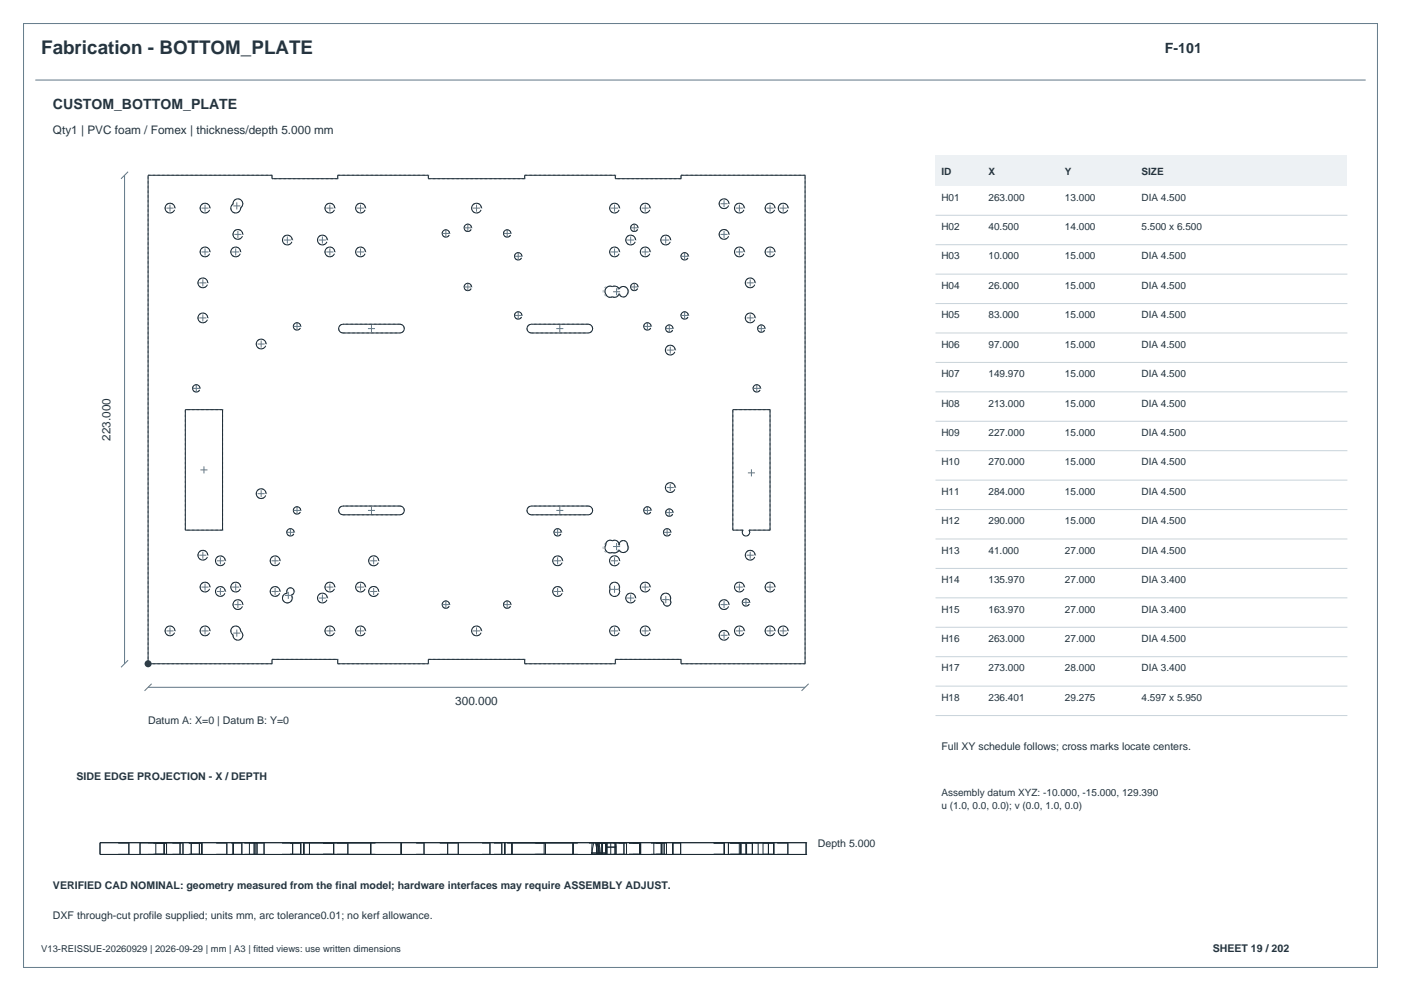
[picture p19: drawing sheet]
<svg xmlns="http://www.w3.org/2000/svg" width="420mm" height="297mm" viewBox="0 0 420 297" stroke-linecap="round" stroke-linejoin="round" font-family="sans-serif">
<defs><g id="words">
<text font-size="5.6" fill="#24343f" x="12.3" y="16.2">Fabrication - BOTTOM_PLATE</text>
<g font-size="4.2" fill="#24343f">
<text x="349.2" y="15.9">F-101</text>
<text x="15.9" y="32.8">CUSTOM_BOTTOM_PLATE</text>
</g>
<g font-size="3.5" fill="#24343f">
<text x="15.9" y="40.2">Qty1 | PVC foam / Fomex | thickness/depth 5.000 mm</text>
<text x="33.1" y="132.1" transform="rotate(-90 33.1 132.1)">223.000</text>
<text x="136.5" y="211.3">300.000</text>
</g>
<g font-size="3.2" fill="#24343f">
<text x="44.4" y="216.9">Datum A: X=0 | Datum B: Y=0</text>
<text x="282.2" y="224.7">Full XY schedule follows; cross marks locate centers.</text>
<text x="22.9" y="233.9">SIDE EDGE PROJECTION - X / DEPTH</text>
<text x="245.2" y="254">Depth 5.000</text>
<text x="15.9" y="266.3">VERIFIED CAD NOMINAL: geometry measured from the final model; hardware interfaces may require ASSEMBLY ADJUST.</text>
<text x="15.9" y="275.5">DXF through-cut profile supplied; units mm, arc tolerance0.01; no kerf allowance.</text>
<text x="363.6" y="285.4">SHEET 19 / 202</text>
</g>
<g font-size="3" fill="#24343f">
<text x="282.2" y="52.5">ID</text>
<text x="296.3" y="52.5">X</text>
<text x="319.3" y="52.5">Y</text>
<text x="342.2" y="52.5">SIZE</text>
<text x="282.2" y="60.1">H01</text>
<text x="296.3" y="60.1">263.000</text>
<text x="319.3" y="60.1">13.000</text>
<text x="342.2" y="60.1">DIA 4.500</text>
<text x="282.2" y="68.9">H02</text>
<text x="296.3" y="68.9">40.500</text>
<text x="319.3" y="68.9">14.000</text>
<text x="342.2" y="68.9">5.500 x 6.500</text>
<text x="282.2" y="77.7">H03</text>
<text x="296.3" y="77.7">10.000</text>
<text x="319.3" y="77.7">15.000</text>
<text x="342.2" y="77.7">DIA 4.500</text>
<text x="282.2" y="86.6">H04</text>
<text x="296.3" y="86.6">26.000</text>
<text x="319.3" y="86.6">15.000</text>
<text x="342.2" y="86.6">DIA 4.500</text>
<text x="282.2" y="95.4">H05</text>
<text x="296.3" y="95.4">83.000</text>
<text x="319.3" y="95.4">15.000</text>
<text x="342.2" y="95.4">DIA 4.500</text>
<text x="282.2" y="104.2">H06</text>
<text x="296.3" y="104.2">97.000</text>
<text x="319.3" y="104.2">15.000</text>
<text x="342.2" y="104.2">DIA 4.500</text>
<text x="282.2" y="113">H07</text>
<text x="296.3" y="113">149.970</text>
<text x="319.3" y="113">15.000</text>
<text x="342.2" y="113">DIA 4.500</text>
<text x="282.2" y="121.8">H08</text>
<text x="296.3" y="121.8">213.000</text>
<text x="319.3" y="121.8">15.000</text>
<text x="342.2" y="121.8">DIA 4.500</text>
<text x="282.2" y="130.7">H09</text>
<text x="296.3" y="130.7">227.000</text>
<text x="319.3" y="130.7">15.000</text>
<text x="342.2" y="130.7">DIA 4.500</text>
<text x="282.2" y="139.5">H10</text>
<text x="296.3" y="139.5">270.000</text>
<text x="319.3" y="139.5">15.000</text>
<text x="342.2" y="139.5">DIA 4.500</text>
<text x="282.2" y="148.3">H11</text>
<text x="296.3" y="148.3">284.000</text>
<text x="319.3" y="148.3">15.000</text>
<text x="342.2" y="148.3">DIA 4.500</text>
<text x="282.2" y="157.1">H12</text>
<text x="296.3" y="157.1">290.000</text>
<text x="319.3" y="157.1">15.000</text>
<text x="342.2" y="157.1">DIA 4.500</text>
<text x="282.2" y="165.9">H13</text>
<text x="296.3" y="165.9">41.000</text>
<text x="319.3" y="165.9">27.000</text>
<text x="342.2" y="165.9">DIA 4.500</text>
<text x="282.2" y="174.8">H14</text>
<text x="296.3" y="174.8">135.970</text>
<text x="319.3" y="174.8">27.000</text>
<text x="342.2" y="174.8">DIA 3.400</text>
<text x="282.2" y="183.6">H15</text>
<text x="296.3" y="183.6">163.970</text>
<text x="319.3" y="183.6">27.000</text>
<text x="342.2" y="183.6">DIA 3.400</text>
<text x="282.2" y="192.4">H16</text>
<text x="296.3" y="192.4">263.000</text>
<text x="319.3" y="192.4">27.000</text>
<text x="342.2" y="192.4">DIA 4.500</text>
<text x="282.2" y="201.2">H17</text>
<text x="296.3" y="201.2">273.000</text>
<text x="319.3" y="201.2">28.000</text>
<text x="342.2" y="201.2">DIA 3.400</text>
<text x="282.2" y="210">H18</text>
<text x="296.3" y="210">236.401</text>
<text x="319.3" y="210">29.275</text>
<text x="342.2" y="210">4.597 x 5.950</text>
<text x="282.2" y="238.6">Assembly datum XYZ: -10.000, -15.000, 129.390</text>
<text x="282.2" y="242.5">u (1.0, 0.0, 0.0); v (0.0, 1.0, 0.0)</text>
</g>
<text font-size="2.8" fill="#24343f" x="12.3" y="285.4">V13-REISSUE-20260929 | 2026-09-29 | mm | A3 | fitted views: use written dimensions</text>
</g></defs>
<path d="M7.1 7.1h405.8v282.8h-405.8z" fill="none" stroke="#647b8a" stroke-width=".3"/>
<path d="M10.6 24h398.8M37.3 52.5v146.4M38.4 51.5l-2.1 2.1M38.4 197.9l-2.1 2.1M44.4 206h197M45.5 204.9l-2.2 2.1M242.4 204.9l-2.1 2.1" fill="none" stroke="#607687" stroke-width=".3"/>
<g fill="none" stroke="#a4b2bd" stroke-width=".3" stroke-dasharray=".7 .7" stroke-linecap="butt">
<path d="M44.4 52.5h37.1M81.5 53.6v-1.1M81.5 52.5v1.1M101.2 52.5h27.2M101.2 53.6v-1.1M101.2 53.6h-19.7M101.2 52.5v1.1M128.4 53.6v-1.1M128.4 52.5v1.1M157.3 52.5h27.2M157.3 53.6v-1.1M157.3 53.6h-28.9"/>
<path d="M157.3 52.5v1.1M184.5 53.6v-1.1M184.5 52.5v1.1M204.2 52.5h37.2M204.2 53.6v-1.1M204.2 53.6h-19.7M204.2 52.5v1.1M52.4 62.4a1.48 1.48 0 0 0-1.9-1.4 1.48 1.48 0 0 0-.7 2.3 1.48 1.48 0 0 0 2.4-.2M62.9 75.5a1.48 1.48 0 0 0-1.9-1.4 1.48 1.48 0 0 0-.7 2.4 1.48 1.48 0 0 0 2.4-.3M62.9 62.4a1.48 1.48 0 0 0-1.9-1.4 1.48 1.48 0 0 0-.7 2.3 1.48 1.48 0 0 0 2.4-.2M69.8 61.1a1.48 1.48 0 0 0 .2 2.6 1.48 1.48 0 0 0 2.1-1.3M72.1 62.3l.5-.5 .2-.7"/>
<path d="M72.1 75.5a1.48 1.48 0 0 0-1.9-1.4 1.48 1.48 0 0 0-.7 2.4 1.48 1.48 0 0 0 2.4-.3M72.1 62.4v-.1M72.8 70.3a1.48 1.48 0 0 0-2-1.4 1.48 1.48 0 0 0-.6 2.3 1.48 1.48 0 0 0 2.4-.2M72.8 61.1a1.48 1.48 0 0 0-1.5-1.5 1.48 1.48 0 0 0-1.5 1.5M87.6 71.9a1.48 1.48 0 0 0-2-1.4 1.48 1.48 0 0 0-.6 2.4 1.48 1.48 0 0 0 2.4-.2M98.1 71.9a1.48 1.48 0 0 0-2-1.3 1.48 1.48 0 0 0-.6 2.3 1.48 1.48 0 0 0 2.4-.2M100.4 75.5a1.48 1.48 0 0 0-2-1.4 1.48 1.48 0 0 0-.6 2.4 1.48 1.48 0 0 0 2.4-.3M100.4 62.4a1.48 1.48 0 0 0-2-1.4 1.48 1.48 0 0 0-.6 2.3 1.48 1.48 0 0 0 2.4-.2M109.6 75.5a1.48 1.48 0 0 0-2-1.4 1.48 1.48 0 0 0-.7 2.4 1.48 1.48 0 0 0 2.5-.3M109.6 62.4a1.48 1.48 0 0 0-2-1.4 1.48 1.48 0 0 0-.7 2.3 1.48 1.48 0 0 0 2.5-.2M134.8 70a1.12 1.12 0 0 0-1.5-1.1 1.12 1.12 0 0 0-.5 1.8 1.12 1.12 0 0 0 1.8-.1M141.4 68.3a1.12 1.12 0 0 0-1.5-1.1 1.12 1.12 0 0 0-.5 1.8 1.12 1.12 0 0 0 1.8-.1"/>
<path d="M144.3 62.4a1.48 1.48 0 0 0-2-1.4 1.48 1.48 0 0 0-.6 2.3 1.48 1.48 0 0 0 2.4-.2M153.2 70a1.12 1.12 0 0 0-1.5-1.1 1.12 1.12 0 0 0-.5 1.8 1.12 1.12 0 0 0 1.8-.1M156.5 76.8a1.12 1.12 0 0 0-1.5-1 1.12 1.12 0 0 0-.5 1.7 1.12 1.12 0 0 0 1.8-.1M185.7 75.5a1.48 1.48 0 0 0-2-1.4 1.48 1.48 0 0 0-.6 2.4 1.48 1.48 0 0 0 2.4-.3M185.7 62.4a1.48 1.48 0 0 0-2-1.4 1.48 1.48 0 0 0-.6 2.3 1.48 1.48 0 0 0 2.4-.2M190.5 71.9a1.48 1.48 0 0 0-1.9-1.4 1.48 1.48 0 0 0-.7 2.4 1.48 1.48 0 0 0 2.4-.2M191.3 68.3a1.12 1.12 0 0 0-1.5-1.1 1.12 1.12 0 0 0-.5 1.8 1.12 1.12 0 0 0 1.8-.1M194.9 75.5a1.48 1.48 0 0 0-2-1.4 1.48 1.48 0 0 0-.6 2.4 1.48 1.48 0 0 0 2.4-.3M194.9 62.4a1.48 1.48 0 0 0-2-1.4 1.48 1.48 0 0 0-.6 2.3 1.48 1.48 0 0 0 2.4-.2M201 71.9a1.48 1.48 0 0 0-1.9-1.4 1.48 1.48 0 0 0-.7 2.4 1.48 1.48 0 0 0 2.4-.2M206.4 76.8a1.12 1.12 0 0 0-1.5-1 1.12 1.12 0 0 0-.5 1.7 1.12 1.12 0 0 0 1.8-.1M218.5 70.3a1.48 1.48 0 0 0-1.9-1.4 1.48 1.48 0 0 0-.7 2.3 1.48 1.48 0 0 0 2.4-.2"/>
<path d="M218.5 61.1a1.48 1.48 0 0 0-1.9-1.4 1.48 1.48 0 0 0-.7 2.3 1.48 1.48 0 0 0 2.4-.2M223.1 75.5a1.48 1.48 0 0 0-1.9-1.4 1.48 1.48 0 0 0-.7 2.4 1.48 1.48 0 0 0 2.4-.3M223.1 62.4a1.48 1.48 0 0 0-1.9-1.4 1.48 1.48 0 0 0-.7 2.3 1.48 1.48 0 0 0 2.4-.2M232.3 75.5a1.48 1.48 0 0 0-2-1.4 1.48 1.48 0 0 0-.6 2.4 1.48 1.48 0 0 0 2.4-.3M232.3 62.4a1.48 1.48 0 0 0-2-1.4 1.48 1.48 0 0 0-.6 2.3 1.48 1.48 0 0 0 2.4-.2M236.3 62.4a1.48 1.48 0 0 0-2-1.4 1.48 1.48 0 0 0-.6 2.3 1.48 1.48 0 0 0 2.4-.2M62.3 95.3a1.48 1.48 0 0 0-2-1.4 1.48 1.48 0 0 0-.6 2.3 1.48 1.48 0 0 0 2.4-.2M62.3 84.8a1.48 1.48 0 0 0-2-1.4 1.48 1.48 0 0 0-.6 2.3 1.48 1.48 0 0 0 2.4-.2M90.2 97.8a1.12 1.12 0 0 0-1.5-1 1.12 1.12 0 0 0-.5 1.7 1.12 1.12 0 0 0 1.8-.1M102.8 99.8a1.31 1.31 0 0 1-1.3-1.3 1.31 1.31 0 0 1 1.3-1.3M102.8 99.8h17.1M119.9 97.2h-17.1"/>
<path d="M119.9 97.2a1.31 1.31 0 0 1 1.3 1.3 1.31 1.31 0 0 1-1.3 1.3M141.4 86a1.12 1.12 0 0 0-1.5-1 1.12 1.12 0 0 0-.5 1.7 1.12 1.12 0 0 0 1.8-.1M156.5 94.5a1.12 1.12 0 0 0-1.5-1 1.12 1.12 0 0 0-.5 1.7 1.12 1.12 0 0 0 1.8-.1M159.3 99.8a1.31 1.31 0 0 1-1.3-1.3 1.31 1.31 0 0 1 1.3-1.3M159.3 99.8h17.1M176.4 97.2h-17.1M176.4 97.2a1.31 1.31 0 0 1 1.3 1.3 1.31 1.31 0 0 1-1.3 1.3M181.7 88.3a1.58 1.58 0 0 1 0-2 1.58 1.58 0 0 1 1.9-.4M181.7 88.3l.4 .6M183.1 89.1l-1-.2M183.1 89.1h-.6l-.8-.8M183.1 85.9a1.59 1.59 0 0 0-2.2 .9 1.59 1.59 0 0 0 1.2 2.1"/>
<path d="M183.1 85.9h.5M183.6 89l-.5 .1M183.6 85.9l.7-.2 .8 .3 .5 .5M183.6 85.9a1.58 1.58 0 0 0-1.9 .4 1.58 1.58 0 0 0 0 2M184.4 89.1l-.8-.1M185.3 86.9a1.67 1.67 0 0 0-2.2-1M185.3 86.9a1.5 1.5 0 0 1 1.7-1 1.5 1.5 0 0 1 1.3 1.4M185.3 86.9l.2-.2M185.5 88.3l-.4 .5-.7 .3M185.5 88.3l.1-.3M185.5 88.3l.1-.2M185.5 88.2l-.2 .4-.9 .5"/>
<path d="M185.5 88.2l.1-.2M185.5 86.7l.1-.2M185.6 88l.1 .2M185.6 88.1l-.1 .2M185.6 88.1l.1 .1M185.6 86.5l-.5-.5-.8-.3-.7 .2M185.6 88.1v-.1M185.7 88.2a1.25 1.25 0 0 0 1.2 .8 1.25 1.25 0 0 0 1.1-.8M185.8 88.5a1.25 1.25 0 0 0 1.3 .5 1.25 1.25 0 0 0 1-1M185.8 88.5l-.3-.3M185.8 88.5l-.1-.3M188 88.2l.3-.9"/>
<path d="M188.1 88l-.1 .2M188.3 87.3l-.2 .7M188.3 87.3a1.48 1.48 0 0 0-1-1.4 1.48 1.48 0 0 0-1.7 .6M188.3 87.3a1.48 1.48 0 0 0-1.1-1.4 1.48 1.48 0 0 0-1.7 .8M191.3 86a1.12 1.12 0 0 0-1.5-1 1.12 1.12 0 0 0-.5 1.7 1.12 1.12 0 0 0 1.8-.1M195.2 97.8a1.12 1.12 0 0 0-1.5-1 1.12 1.12 0 0 0-.5 1.7 1.12 1.12 0 0 0 1.8-.1M201.8 98.5a1.12 1.12 0 0 0-1.5-1.1 1.12 1.12 0 0 0-.5 1.8 1.12 1.12 0 0 0 1.8-.1M206.4 94.5a1.12 1.12 0 0 0-1.5-1 1.12 1.12 0 0 0-.5 1.7 1.12 1.12 0 0 0 1.8-.1M226.4 95.3a1.48 1.48 0 0 0-2-1.4 1.48 1.48 0 0 0-.6 2.3 1.48 1.48 0 0 0 2.4-.2M226.4 84.8a1.48 1.48 0 0 0-2-1.4 1.48 1.48 0 0 0-.6 2.3 1.48 1.48 0 0 0 2.4-.2M229.3 98.5a1.12 1.12 0 0 0-1.4-1.1 1.12 1.12 0 0 0-.6 1.8 1.12 1.12 0 0 0 1.9-.1M60 116.4a1.12 1.12 0 0 0-1.5-1.1 1.12 1.12 0 0 0-.5 1.8 1.12 1.12 0 0 0 1.8-.1"/>
<path d="M79.8 103.1a1.48 1.48 0 0 0-2-1.4 1.48 1.48 0 0 0-.6 2.3 1.48 1.48 0 0 0 2.4-.2M202.4 104.9a1.48 1.48 0 0 0-2-1.4 1.48 1.48 0 0 0-.6 2.4 1.48 1.48 0 0 0 2.4-.2M228 116.4a1.12 1.12 0 0 0-1.5-1.1 1.12 1.12 0 0 0-.5 1.8 1.12 1.12 0 0 0 1.8-.1M66.7 122.8h-11.1M230.8 122.8h-11.1M55.6 158.9v-36.1M66.7 158.9h-11.1M66.7 158.9v-36.1M79.8 148a1.48 1.48 0 0 0-2-1.4 1.48 1.48 0 0 0-.6 2.3 1.48 1.48 0 0 0 2.4-.2M88.2 159.5a1.12 1.12 0 0 0-1.5-1 1.12 1.12 0 0 0-.5 1.7 1.12 1.12 0 0 0 1.8-.1M90.2 153a1.12 1.12 0 0 0-1.5-1.1 1.12 1.12 0 0 0-.5 1.8 1.12 1.12 0 0 0 1.8-.1M102.8 154.3a1.31 1.31 0 0 1-1.3-1.3 1.31 1.31 0 0 1 1.3-1.3"/>
<path d="M102.8 154.3h17.1M119.9 151.7h-17.1M119.9 151.7a1.31 1.31 0 0 1 1.3 1.3 1.31 1.31 0 0 1-1.3 1.3M159.3 154.3a1.31 1.31 0 0 1-1.3-1.3 1.31 1.31 0 0 1 1.3-1.3M159.3 154.3h17.1M168.3 159.5a1.12 1.12 0 0 0-1.5-1 1.12 1.12 0 0 0-.5 1.7 1.12 1.12 0 0 0 1.8-.1M176.4 151.7h-17.1M176.4 151.7a1.31 1.31 0 0 1 1.3 1.3 1.31 1.31 0 0 1-1.3 1.3M195.2 153a1.12 1.12 0 0 0-1.5-1.1 1.12 1.12 0 0 0-.5 1.8 1.12 1.12 0 0 0 1.8-.1M201.1 159.5a1.12 1.12 0 0 0-1.5-1 1.12 1.12 0 0 0-.5 1.7 1.12 1.12 0 0 0 1.8-.1M201.8 153.6a1.12 1.12 0 0 0-1.5-1 1.12 1.12 0 0 0-.5 1.7 1.12 1.12 0 0 0 1.8-.1M202.4 146.1a1.48 1.48 0 0 0-2-1.4 1.48 1.48 0 0 0-.6 2.4 1.48 1.48 0 0 0 2.4-.2"/>
<path d="M219.7 158.9v-36.1M222.7 158.9a1.12 1.12 0 0 0 .6 1.7 1.12 1.12 0 0 0 1.4-1.1M222.7 158.9h-3M224.7 159.5l-.2-.6M230.8 158.9v-36.1M230.8 158.9h-6.3M62.3 166.4a1.48 1.48 0 0 0-2-1.4 1.48 1.48 0 0 0-.6 2.3 1.48 1.48 0 0 0 2.4-.2M62.9 175.9a1.48 1.48 0 0 0-1.9-1.3 1.48 1.48 0 0 0-.7 2.3 1.48 1.48 0 0 0 2.4-.2M67.5 177.3a1.48 1.48 0 0 0-1.9-1.4 1.48 1.48 0 0 0-.7 2.3 1.48 1.48 0 0 0 2.4-.2M67.5 168.1a1.48 1.48 0 0 0-1.9-1.4 1.48 1.48 0 0 0-.7 2.3 1.48 1.48 0 0 0 2.4-.2M72.1 175.9a1.48 1.48 0 0 0-1.9-1.3 1.48 1.48 0 0 0-.7 2.3 1.48 1.48 0 0 0 2.4-.2M84 177.3a1.48 1.48 0 0 0-2-1.4 1.48 1.48 0 0 0-.7 2.3 1.48 1.48 0 0 0 2.5-.2"/>
<path d="M84 168.1a1.48 1.48 0 0 0-2-1.4 1.48 1.48 0 0 0-.7 2.3 1.48 1.48 0 0 0 2.5-.2M86.1 177.8a1.48 1.48 0 0 0-1.4 1.5 1.48 1.48 0 0 0 1.5 1.4 1.48 1.48 0 0 0 1.4-1.5M87.3 178.3l.8-.6 .1-.4M87.6 179.2l-.3-.9M88.2 177.3l-.2-.7-.5-.4h-.7l-.6 .3-.2 .6 .1 .7M98.1 179.2a1.48 1.48 0 0 0-2-1.4 1.48 1.48 0 0 0-.6 2.4 1.48 1.48 0 0 0 2.4-.2M100.4 175.9a1.48 1.48 0 0 0-2-1.3 1.48 1.48 0 0 0-.6 2.3 1.48 1.48 0 0 0 2.4-.2M109.6 175.9a1.48 1.48 0 0 0-2-1.3 1.48 1.48 0 0 0-.7 2.3 1.48 1.48 0 0 0 2.5-.2M113.5 177.3a1.51 1.51 0 0 0-2-1.5 1.51 1.51 0 0 0-.6 2.4 1.51 1.51 0 0 0 2.4-.2M113.5 168.1a1.51 1.51 0 0 0-2-1.4 1.51 1.51 0 0 0-.6 2.3 1.51 1.51 0 0 0 2.4-.2M168.6 177.3a1.48 1.48 0 0 0-1.9-1.4 1.48 1.48 0 0 0-.7 2.3 1.48 1.48 0 0 0 2.4-.2M168.6 168.1a1.48 1.48 0 0 0-1.9-1.4 1.48 1.48 0 0 0-.7 2.3 1.48 1.48 0 0 0 2.4-.2"/>
<path d="M181.6 163.3a1.35 1.35 0 0 1 2-1.2M181.6 163.3l.1-.6M181.6 163.3a1.58 1.58 0 0 0 1.4 2.4M181.7 162.7a1.35 1.35 0 0 1 1.9-.6M181.7 162.7a1.57 1.57 0 0 0-.8 1.9 1.57 1.57 0 0 0 1.7 1.1M182.6 165.7l.5-.1M182.6 165.7h.4M182.9 176.6a1.51 1.51 0 0 0 1 2.1 1.51 1.51 0 0 0 1.8-1.4M183 165.7a1.58 1.58 0 0 1-1.4-2.4M183 165.7l.6-.1M183.1 165.6l.4 .1M183.5 165.7a1.65 1.65 0 0 0 1.8-1.1"/>
<path d="M183.5 165.7h.4M183.6 162.1a1.35 1.35 0 0 1 2 1.1M183.6 162.1a1.35 1.35 0 0 1 2 1.2M183.6 165.6l-.6 .1M183.6 165.6h-.5M183.6 165.6l.3 .1M183.9 165.7l-.3-.1M183.9 165.7h.7l1-.8M185.5 164.8l-.2-.2M185.5 164.8a1.48 1.48 0 0 0 1.7 .8 1.48 1.48 0 0 0 1.1-1.5M185.6 163.4v-.1M185.6 176.6l.1-.7"/>
<path d="M185.6 163.3v.1M185.6 163.2v.2M185.6 164.9a1.48 1.48 0 0 0 1.7 .7 1.48 1.48 0 0 0 1-1.5M185.6 164.9l-1 .8h-.7M185.6 164.9l-.1-.1M185.6 163.2v.1M185.7 175.9a1.48 1.48 0 0 0-1.8-1.4 1.48 1.48 0 0 0-1 2.1M185.7 177.3l-.1-.7M185.7 168.1a1.51 1.51 0 0 0-2-1.4 1.51 1.51 0 0 0-.6 2.3 1.51 1.51 0 0 0 2.4-.2M186.9 162l-.6 .1-.5 .5-.2 .6M186.9 162l-.7 .2-.5 .5-.1 .6M188.1 163.4l.2 .7"/>
<path d="M188.1 163.4l-.1-.7-.5-.5-.6-.2M188.1 163.4v-.1M188.1 163.3l-.1-.6-.5-.5-.6-.2M188.3 164.1a1.5 1.5 0 0 1-1.3 1.5 1.5 1.5 0 0 1-1.7-1M188.3 164.1l-.2-.8M190.5 179.2a1.48 1.48 0 0 0-1.9-1.4 1.48 1.48 0 0 0-.7 2.4 1.48 1.48 0 0 0 2.4-.2M194.9 175.9a1.48 1.48 0 0 0-2-1.3 1.48 1.48 0 0 0-.6 2.3 1.48 1.48 0 0 0 2.4-.2M200.9 179.9l.1-.7M201 179.2a1.48 1.48 0 0 0-2.2-1.2 1.48 1.48 0 0 0 .1 2.5M223.1 175.9a1.48 1.48 0 0 0-1.9-1.3 1.48 1.48 0 0 0-.7 2.3 1.48 1.48 0 0 0 2.4-.2M226.4 166.4a1.48 1.48 0 0 0-2-1.4 1.48 1.48 0 0 0-.6 2.3 1.48 1.48 0 0 0 2.4-.2M232.3 175.9a1.48 1.48 0 0 0-2-1.3 1.48 1.48 0 0 0-.6 2.3 1.48 1.48 0 0 0 2.4-.2"/>
<path d="M44.4 198.9v-146.4M44.4 198.9h37.1M52.4 189.1a1.48 1.48 0 0 0-1.9-1.4 1.48 1.48 0 0 0-.7 2.3 1.48 1.48 0 0 0 2.4-.2M62.9 189.1a1.48 1.48 0 0 0-1.9-1.4 1.48 1.48 0 0 0-.7 2.3 1.48 1.48 0 0 0 2.4-.2M69.8 190.3a1.48 1.48 0 0 0 1.5 1.6 1.48 1.48 0 0 0 1.5-1.5M72.1 189.2v-.1M72.1 189.1a1.48 1.48 0 0 0-2.1-1.3 1.48 1.48 0 0 0-.2 2.5M72.8 190.4l-.2-.7-.5-.5M72.8 181.2a1.48 1.48 0 0 0-2-1.4 1.48 1.48 0 0 0-.6 2.4 1.48 1.48 0 0 0 2.4-.3M81.5 197.6h19.7M81.5 197.6v1.3M81.5 198.9v-1.3"/>
<path d="M100.4 189.1a1.48 1.48 0 0 0-2-1.4 1.48 1.48 0 0 0-.6 2.3 1.48 1.48 0 0 0 2.4-.2M101.2 198.9h27.2M101.2 197.6v1.3M101.2 198.9v-1.3M109.6 189.1a1.48 1.48 0 0 0-2-1.4 1.48 1.48 0 0 0-.7 2.3 1.48 1.48 0 0 0 2.5-.2M128.4 197.6h28.9M128.4 197.6v1.3M128.4 198.9v-1.3M134.8 181.2a1.12 1.12 0 0 0-1.5-1.1 1.12 1.12 0 0 0-.5 1.8 1.12 1.12 0 0 0 1.8-.1M144.3 189.1a1.48 1.48 0 0 0-2-1.4 1.48 1.48 0 0 0-.6 2.3 1.48 1.48 0 0 0 2.4-.2M153.2 181.2a1.12 1.12 0 0 0-1.5-1.1 1.12 1.12 0 0 0-.5 1.8 1.12 1.12 0 0 0 1.8-.1M157.3 198.9h27.2"/>
<path d="M157.3 197.6v1.3M157.3 198.9v-1.3M184.5 197.6h19.7M184.5 197.6v1.3M184.5 198.9v-1.3M185.7 189.1a1.48 1.48 0 0 0-2-1.4 1.48 1.48 0 0 0-.6 2.3 1.48 1.48 0 0 0 2.4-.2M194.9 189.1a1.48 1.48 0 0 0-2-1.4 1.48 1.48 0 0 0-.6 2.3 1.48 1.48 0 0 0 2.4-.2M198.9 180.5a1.12 1.12 0 0 0 1.1 1.2 1.12 1.12 0 0 0 1.1-1.2M201.1 180.5l-.2-.6M204.2 198.9h37.2M204.2 197.6v1.3M204.2 198.9v-1.3"/>
<path d="M218.5 190.4a1.48 1.48 0 0 0-1.9-1.4 1.48 1.48 0 0 0-.7 2.3 1.48 1.48 0 0 0 2.4-.2M218.5 181.2a1.48 1.48 0 0 0-1.9-1.4 1.48 1.48 0 0 0-.7 2.4 1.48 1.48 0 0 0 2.4-.3M223.1 189.1a1.48 1.48 0 0 0-1.9-1.4 1.48 1.48 0 0 0-.7 2.3 1.48 1.48 0 0 0 2.4-.2M224.7 180.5a1.12 1.12 0 0 0-1.4-1 1.12 1.12 0 0 0-.6 1.7 1.12 1.12 0 0 0 1.9-.1M232.3 189.1a1.48 1.48 0 0 0-2-1.4 1.48 1.48 0 0 0-.6 2.3 1.48 1.48 0 0 0 2.4-.2M236.3 189.1a1.48 1.48 0 0 0-2-1.4 1.48 1.48 0 0 0-.6 2.3 1.48 1.48 0 0 0 2.4-.2M241.4 198.9v-146.4"/>
</g>
<g fill="none" stroke="#1b2932" stroke-width=".3">
<path d="M44.4 52.5h37.1v1.1h19.7v-1.1h27.2v1.1h28.9v-1.1h27.2v1.1h19.7v-1.1h37.2v146.4h-37.2v-1.3h-19.7v1.3h-27.2v-1.3h-28.9v1.3h-27.2v-1.3h-19.7v1.3h-37.1zM52.4 62.4a1.48 1.48 0 0 0-2-1.4 1.48 1.48 0 0 0-.5 2.4 1.48 1.48 0 0 0 2.4-.5M62.9 75.5a1.48 1.48 0 0 0-2-1.4 1.48 1.48 0 0 0-.5 2.5 1.48 1.48 0 0 0 2.4-.6M62.9 62.4a1.48 1.48 0 0 0-2-1.4 1.48 1.48 0 0 0-.5 2.4 1.48 1.48 0 0 0 2.4-.5M70.1 60.2a1.51 1.51 0 0 1 2.3-.1 1.51 1.51 0 0 1-.3 2.3 1.48 1.48 0 0 1-2.1 1.3 1.48 1.48 0 0 1-.2-2.6zM72.1 75.5a1.48 1.48 0 0 0-2-1.4 1.48 1.48 0 0 0-.5 2.5 1.48 1.48 0 0 0 2.4-.6M72.8 70.3a1.48 1.48 0 0 0-2.1-1.4 1.48 1.48 0 0 0-.4 2.4 1.48 1.48 0 0 0 2.4-.5M87.6 71.9a1.48 1.48 0 0 0-2-1.3 1.48 1.48 0 0 0-.5 2.4 1.48 1.48 0 0 0 2.4-.5M98.1 71.9a1.48 1.48 0 0 0-2-1.3 1.48 1.48 0 0 0-.5 2.4 1.48 1.48 0 0 0 2.4-.5M100.4 75.5a1.48 1.48 0 0 0-2.1-1.4 1.48 1.48 0 0 0-.4 2.5 1.48 1.48 0 0 0 2.4-.6M100.4 62.4a1.48 1.48 0 0 0-2.1-1.4 1.48 1.48 0 0 0-.4 2.4 1.48 1.48 0 0 0 2.4-.5M109.6 75.5a1.48 1.48 0 0 0-2.1-1.4 1.48 1.48 0 0 0-.4 2.5 1.48 1.48 0 0 0 2.4-.6"/>
<path d="M109.6 62.4a1.48 1.48 0 0 0-2.1-1.4 1.48 1.48 0 0 0-.4 2.4 1.48 1.48 0 0 0 2.4-.5M134.8 70a1.12 1.12 0 0 0-1.6-1.1 1.12 1.12 0 0 0-.3 1.8 1.12 1.12 0 0 0 1.8-.3M141.4 68.3a1.12 1.12 0 0 0-1.6-1.1 1.12 1.12 0 0 0-.4 1.9 1.12 1.12 0 0 0 1.9-.4M144.3 62.4a1.48 1.48 0 0 0-2-1.4 1.48 1.48 0 0 0-.5 2.4 1.48 1.48 0 0 0 2.4-.5M153.2 70a1.12 1.12 0 0 0-1.6-1.1 1.12 1.12 0 0 0-.4 1.8 1.12 1.12 0 0 0 1.9-.3M156.5 76.8a1.12 1.12 0 0 0-1.6-1 1.12 1.12 0 0 0-.4 1.8 1.12 1.12 0 0 0 1.9-.3M185.7 75.5a1.48 1.48 0 0 0-2-1.4 1.48 1.48 0 0 0-.5 2.5 1.48 1.48 0 0 0 2.4-.6M185.7 62.4a1.48 1.48 0 0 0-2-1.4 1.48 1.48 0 0 0-.5 2.4 1.48 1.48 0 0 0 2.4-.5M190.5 71.9a1.48 1.48 0 0 0-2-1.3 1.48 1.48 0 0 0-.5 2.4 1.48 1.48 0 0 0 2.4-.5M191.3 68.3a1.12 1.12 0 0 0-1.6-1.1 1.12 1.12 0 0 0-.4 1.9 1.12 1.12 0 0 0 1.9-.4M194.9 75.5a1.48 1.48 0 0 0-2-1.4 1.48 1.48 0 0 0-.5 2.5 1.48 1.48 0 0 0 2.4-.6M194.9 62.4a1.48 1.48 0 0 0-2-1.4 1.48 1.48 0 0 0-.5 2.4 1.48 1.48 0 0 0 2.4-.5"/>
<path d="M201 71.9a1.48 1.48 0 0 0-2-1.3 1.48 1.48 0 0 0-.5 2.4 1.48 1.48 0 0 0 2.4-.5M206.4 76.8a1.12 1.12 0 0 0-1.6-1 1.12 1.12 0 0 0-.4 1.8 1.12 1.12 0 0 0 1.9-.3M218.5 70.3a1.48 1.48 0 0 0-2-1.4 1.48 1.48 0 0 0-.5 2.4 1.48 1.48 0 0 0 2.4-.5M218.5 61.1a1.48 1.48 0 0 0-2-1.4 1.48 1.48 0 0 0-.5 2.4 1.48 1.48 0 0 0 2.4-.5M223.1 75.5a1.48 1.48 0 0 0-2-1.4 1.48 1.48 0 0 0-.5 2.5 1.48 1.48 0 0 0 2.4-.6M223.1 62.4a1.48 1.48 0 0 0-2-1.4 1.48 1.48 0 0 0-.5 2.4 1.48 1.48 0 0 0 2.4-.5M232.3 75.5a1.48 1.48 0 0 0-2-1.4 1.48 1.48 0 0 0-.5 2.5 1.48 1.48 0 0 0 2.4-.6M232.3 62.4a1.48 1.48 0 0 0-2-1.4 1.48 1.48 0 0 0-.5 2.4 1.48 1.48 0 0 0 2.4-.5M236.3 62.4a1.48 1.48 0 0 0-2.1-1.4 1.48 1.48 0 0 0-.4 2.4 1.48 1.48 0 0 0 2.4-.5M62.3 95.3a1.48 1.48 0 0 0-2.1-1.4 1.48 1.48 0 0 0-.4 2.4 1.48 1.48 0 0 0 2.4-.5M62.3 84.8a1.48 1.48 0 0 0-2.1-1.4 1.48 1.48 0 0 0-.4 2.4 1.48 1.48 0 0 0 2.4-.5M90.2 97.8a1.12 1.12 0 0 0-1.6-1 1.12 1.12 0 0 0-.4 1.8 1.12 1.12 0 0 0 1.9-.3"/>
<path d="M101.9 97.6l.9-.4h17.1a1.31 1.31 0 0 1 1.3 1.3 1.31 1.31 0 0 1-1.3 1.3h-17.1a1.31 1.31 0 0 1-1.2-.8 1.31 1.31 0 0 1 .3-1.4zM141.4 86a1.12 1.12 0 0 0-1.6-1 1.12 1.12 0 0 0-.4 1.8 1.12 1.12 0 0 0 1.9-.3M156.5 94.5a1.12 1.12 0 0 0-1.6-1 1.12 1.12 0 0 0-.4 1.8 1.12 1.12 0 0 0 1.9-.3M158.4 97.6l.9-.4h17.1a1.31 1.31 0 0 1 1.3 1.3 1.31 1.31 0 0 1-1.3 1.3h-17.1a1.31 1.31 0 0 1-1.2-.8 1.31 1.31 0 0 1 .3-1.4zM181.7 86.3a1.58 1.58 0 0 1 1.9-.4 1.58 1.58 0 0 1 2 .6 1.53 1.53 0 0 1 2.3-.2 1.53 1.53 0 0 1-.1 2.3 1.3 1.3 0 0 1-2.2-.5l-.1 .2a1.35 1.35 0 0 1-1.9 .7 1.67 1.67 0 0 1-2-.6 1.67 1.67 0 0 1 .1-2.1zM191.3 86a1.12 1.12 0 0 0-1.6-1 1.12 1.12 0 0 0-.4 1.8 1.12 1.12 0 0 0 1.9-.3M195.2 97.8a1.12 1.12 0 0 0-1.5-1 1.12 1.12 0 0 0-.4 1.8 1.12 1.12 0 0 0 1.8-.3M201.8 98.5a1.12 1.12 0 0 0-1.6-1.1 1.12 1.12 0 0 0-.4 1.9 1.12 1.12 0 0 0 1.9-.4M206.4 94.5a1.12 1.12 0 0 0-1.6-1 1.12 1.12 0 0 0-.4 1.8 1.12 1.12 0 0 0 1.9-.3M226.4 95.3a1.48 1.48 0 0 0-2.1-1.4 1.48 1.48 0 0 0-.4 2.4 1.48 1.48 0 0 0 2.4-.5M226.4 84.8a1.48 1.48 0 0 0-2.1-1.4 1.48 1.48 0 0 0-.4 2.4 1.48 1.48 0 0 0 2.4-.5M229.3 98.5a1.12 1.12 0 0 0-1.5-1.1 1.12 1.12 0 0 0-.4 1.9 1.12 1.12 0 0 0 1.8-.4"/>
<path d="M60 116.4a1.12 1.12 0 0 0-1.6-1 1.12 1.12 0 0 0-.4 1.8 1.12 1.12 0 0 0 1.9-.4M79.8 103.1a1.48 1.48 0 0 0-2.1-1.4 1.48 1.48 0 0 0-.4 2.5 1.48 1.48 0 0 0 2.4-.6M202.4 104.9a1.48 1.48 0 0 0-2-1.3 1.48 1.48 0 0 0-.5 2.4 1.48 1.48 0 0 0 2.4-.5M228 116.4a1.12 1.12 0 0 0-1.5-1 1.12 1.12 0 0 0-.4 1.8 1.12 1.12 0 0 0 1.8-.4M55.6 122.8h11.1v36.1h-11.1zM219.7 122.8h11.1v36.1h-6.3a1.12 1.12 0 0 1-.9 1.8 1.12 1.12 0 0 1-.9-1.8h-3zM79.8 148a1.48 1.48 0 0 0-2.1-1.4 1.48 1.48 0 0 0-.4 2.4 1.48 1.48 0 0 0 2.4-.5M88.2 159.5a1.12 1.12 0 0 0-1.5-1 1.12 1.12 0 0 0-.4 1.8 1.12 1.12 0 0 0 1.8-.3M90.2 153a1.12 1.12 0 0 0-1.6-1.1 1.12 1.12 0 0 0-.4 1.8 1.12 1.12 0 0 0 1.9-.3M101.9 152l.9-.3h17.1a1.31 1.31 0 0 1 1.3 1.3 1.31 1.31 0 0 1-1.3 1.3h-17.1a1.31 1.31 0 0 1-1.2-.8 1.31 1.31 0 0 1 .3-1.5zM158.4 152l.9-.3h17.1a1.31 1.31 0 0 1 1.3 1.3 1.31 1.31 0 0 1-1.3 1.3h-17.1a1.31 1.31 0 0 1-1.2-.8 1.31 1.31 0 0 1 .3-1.5zM168.3 159.5a1.12 1.12 0 0 0-1.6-1 1.12 1.12 0 0 0-.3 1.8 1.12 1.12 0 0 0 1.8-.3"/>
<path d="M195.2 153a1.12 1.12 0 0 0-1.5-1.1 1.12 1.12 0 0 0-.4 1.8 1.12 1.12 0 0 0 1.8-.3M201.1 159.5a1.12 1.12 0 0 0-1.5-1 1.12 1.12 0 0 0-.4 1.8 1.12 1.12 0 0 0 1.8-.3M201.8 153.6a1.12 1.12 0 0 0-1.6-1 1.12 1.12 0 0 0-.4 1.8 1.12 1.12 0 0 0 1.9-.3M202.4 146.1a1.48 1.48 0 0 0-2-1.3 1.48 1.48 0 0 0-.5 2.4 1.48 1.48 0 0 0 2.4-.5M62.3 166.4a1.48 1.48 0 0 0-2.1-1.4 1.48 1.48 0 0 0-.4 2.5 1.48 1.48 0 0 0 2.4-.6M62.9 175.9a1.48 1.48 0 0 0-2-1.3 1.48 1.48 0 0 0-.5 2.4 1.48 1.48 0 0 0 2.4-.5M67.5 177.3a1.48 1.48 0 0 0-2-1.4 1.48 1.48 0 0 0-.5 2.4 1.48 1.48 0 0 0 2.4-.5M67.5 168.1a1.48 1.48 0 0 0-2-1.4 1.48 1.48 0 0 0-.5 2.4 1.48 1.48 0 0 0 2.4-.5M72.1 175.9a1.48 1.48 0 0 0-2-1.3 1.48 1.48 0 0 0-.5 2.4 1.48 1.48 0 0 0 2.4-.5M84 177.3a1.48 1.48 0 0 0-2.1-1.4 1.48 1.48 0 0 0-.5 2.4 1.48 1.48 0 0 0 2.5-.5M84 168.1a1.48 1.48 0 0 0-2.1-1.4 1.48 1.48 0 0 0-.5 2.4 1.48 1.48 0 0 0 2.5-.5M86.2 176.5a1.12 1.12 0 0 1 1.8 .2 1.12 1.12 0 0 1-.7 1.6 1.48 1.48 0 0 1-.5 2.3 1.48 1.48 0 0 1-2.1-1 1.48 1.48 0 0 1 1.4-1.8l-.1-.5z"/>
<path d="M98.1 179.2a1.48 1.48 0 0 0-2-1.3 1.48 1.48 0 0 0-.5 2.4 1.48 1.48 0 0 0 2.4-.5M100.4 175.9a1.48 1.48 0 0 0-2.1-1.3 1.48 1.48 0 0 0-.4 2.4 1.48 1.48 0 0 0 2.4-.5M109.6 175.9a1.48 1.48 0 0 0-2.1-1.3 1.48 1.48 0 0 0-.4 2.4 1.48 1.48 0 0 0 2.4-.5M113.5 177.3a1.51 1.51 0 0 0-2.1-1.4 1.51 1.51 0 0 0-.4 2.4 1.51 1.51 0 0 0 2.4-.5M113.5 168.1a1.51 1.51 0 0 0-2.1-1.4 1.51 1.51 0 0 0-.4 2.5 1.51 1.51 0 0 0 2.4-.6M168.6 177.3a1.48 1.48 0 0 0-2-1.4 1.48 1.48 0 0 0-.5 2.4 1.48 1.48 0 0 0 2.4-.5M168.6 168.1a1.48 1.48 0 0 0-2-1.4 1.48 1.48 0 0 0-.5 2.4 1.48 1.48 0 0 0 2.4-.5M181.9 162.4a1.35 1.35 0 0 1 1.7-.3 1.37 1.37 0 0 1 2 1.3 1.25 1.25 0 0 1 1.2-1.4 1.25 1.25 0 0 1 1.3 1.3 1.48 1.48 0 0 1-.5 2.1 1.48 1.48 0 0 1-2-.5 1.58 1.58 0 0 1-2 .7 1.58 1.58 0 0 1-1.9-.4 1.58 1.58 0 0 1-.1-1.9zM183.1 175.1a1.48 1.48 0 0 1 1.9-.4 1.48 1.48 0 0 1 .6 1.9 1.51 1.51 0 0 1-1.4 2.2 1.51 1.51 0 0 1-1.3-2.2l-.1-.5zM185.7 168.1a1.51 1.51 0 0 0-2.1-1.4 1.51 1.51 0 0 0-.4 2.5 1.51 1.51 0 0 0 2.4-.6M190.5 179.2a1.48 1.48 0 0 0-2-1.3 1.48 1.48 0 0 0-.5 2.4 1.48 1.48 0 0 0 2.4-.5M194.9 175.9a1.48 1.48 0 0 0-2-1.3 1.48 1.48 0 0 0-.5 2.4 1.48 1.48 0 0 0 2.4-.5"/>
<path d="M198.4 178.3a1.48 1.48 0 0 1 2-.3 1.48 1.48 0 0 1 .5 1.9 1.12 1.12 0 0 1-.6 1.7 1.12 1.12 0 0 1-1.4-1.1 1.48 1.48 0 0 1-.5-2.2zM223.1 175.9a1.48 1.48 0 0 0-2-1.3 1.48 1.48 0 0 0-.5 2.4 1.48 1.48 0 0 0 2.4-.5M226.4 166.4a1.48 1.48 0 0 0-2.1-1.4 1.48 1.48 0 0 0-.4 2.5 1.48 1.48 0 0 0 2.4-.6M232.3 175.9a1.48 1.48 0 0 0-2-1.3 1.48 1.48 0 0 0-.5 2.4 1.48 1.48 0 0 0 2.4-.5M52.4 189.1a1.48 1.48 0 0 0-2-1.4 1.48 1.48 0 0 0-.5 2.4 1.48 1.48 0 0 0 2.4-.5M62.9 189.1a1.48 1.48 0 0 0-2-1.4 1.48 1.48 0 0 0-.5 2.4 1.48 1.48 0 0 0 2.4-.5M69.7 187.9a1.48 1.48 0 0 1 1.6-.1 1.48 1.48 0 0 1 .8 1.4 1.48 1.48 0 0 1-.1 2.5 1.48 1.48 0 0 1-2.2-1.4 1.48 1.48 0 0 1-.1-2.4zM72.8 181.2a1.48 1.48 0 0 0-2.1-1.4 1.48 1.48 0 0 0-.4 2.5 1.48 1.48 0 0 0 2.4-.6M100.4 189.1a1.48 1.48 0 0 0-2.1-1.4 1.48 1.48 0 0 0-.4 2.4 1.48 1.48 0 0 0 2.4-.5M109.6 189.1a1.48 1.48 0 0 0-2.1-1.4 1.48 1.48 0 0 0-.4 2.4 1.48 1.48 0 0 0 2.4-.5M134.8 181.2a1.12 1.12 0 0 0-1.6-1 1.12 1.12 0 0 0-.3 1.8 1.12 1.12 0 0 0 1.8-.3M144.3 189.1a1.48 1.48 0 0 0-2-1.4 1.48 1.48 0 0 0-.5 2.4 1.48 1.48 0 0 0 2.4-.5"/>
<path d="M153.2 181.2a1.12 1.12 0 0 0-1.6-1 1.12 1.12 0 0 0-.4 1.8 1.12 1.12 0 0 0 1.9-.3M185.7 189.1a1.48 1.48 0 0 0-2-1.4 1.48 1.48 0 0 0-.5 2.4 1.48 1.48 0 0 0 2.4-.5M194.9 189.1a1.48 1.48 0 0 0-2-1.4 1.48 1.48 0 0 0-.5 2.4 1.48 1.48 0 0 0 2.4-.5M218.5 190.4a1.48 1.48 0 0 0-2-1.4 1.48 1.48 0 0 0-.5 2.5 1.48 1.48 0 0 0 2.4-.6M218.5 181.2a1.48 1.48 0 0 0-2-1.4 1.48 1.48 0 0 0-.5 2.5 1.48 1.48 0 0 0 2.4-.6M223.1 189.1a1.48 1.48 0 0 0-2-1.4 1.48 1.48 0 0 0-.5 2.4 1.48 1.48 0 0 0 2.4-.5M224.7 180.5a1.12 1.12 0 0 0-1.5-1 1.12 1.12 0 0 0-.4 1.8 1.12 1.12 0 0 0 1.8-.3M232.3 189.1a1.48 1.48 0 0 0-2-1.4 1.48 1.48 0 0 0-.5 2.4 1.48 1.48 0 0 0 2.4-.5M236.3 189.1a1.48 1.48 0 0 0-2.1-1.4 1.48 1.48 0 0 0-.4 2.4 1.48 1.48 0 0 0 2.4-.5"/>
</g>
<circle cx="44.4" cy="198.9" r="1.06" fill="#283f4e"/>
<g fill="none" stroke="#607687" stroke-width=".3">
<path d="M49.9 62.4h2.1M51 61.3v2.1M60.4 75.5h2.1M60.4 62.4h2.1M61.5 61.3v2.1M61.5 74.4v2.2M69.6 75.5h2.1M69.9 61.7h2.1M70.3 70.3h2.1M70.7 74.4v2.2M71 60.7v2.1M71.3 69.2v2.1"/>
<path d="M85.1 71.9h2.1M86.1 70.9v2.1M95.6 71.9h2.1M96.6 70.9v2.1M97.8 75.5h2.1M97.8 62.4h2.1M98.9 61.3v2.1M98.9 74.4v2.2M107 75.5h2.1M107 62.4h2.1M108.1 61.3v2.1M108.1 74.4v2.2"/>
<path d="M132.6 70h2.1M133.7 68.9v2.1M139.2 68.3h2.1M140.2 67.2v2.1M141.8 62.4h2.1M142.9 61.3v2.1M151 70h2.1M152 68.9v2.1M154.3 76.8h2.1M155.3 75.8v2.1M183.2 75.5h2.1M183.2 62.4h2.1"/>
<path d="M184.2 61.3v2.1M184.2 74.4v2.2M188 71.9h2.1M189.1 70.9v2.1M189.1 68.3h2.1M190.1 67.2v2.1M192.4 75.5h2.1M192.4 62.4h2.1M193.4 61.3v2.1M193.4 74.4v2.2M198.5 71.9h2.1M199.6 70.9v2.1"/>
<path d="M204.2 76.8h2.1M205.2 75.8v2.1M216 70.3h2.1M216 61.1h2.1M217.1 60v2.1M217.1 69.2v2.1M220.6 75.5h2.1M220.6 62.4h2.1M221.7 61.3v2.1M221.7 74.4v2.2M229.8 75.5h2.1M229.8 62.4h2.1"/>
<path d="M230.8 61.3v2.1M230.8 74.4v2.2M233.7 62.4h2.1M234.8 61.3v2.1M59.8 95.3h2.1M59.8 84.8h2.1M60.8 83.7v2.1M60.8 94.2v2.1M88 97.8h2.1M89 96.8v2.1M110.3 98.5h2.1M111.4 97.4v2.1"/>
<path d="M139.2 86h2.1M140.2 84.9v2.2M154.3 94.5h2.1M155.3 93.5v2.1M166.8 98.5h2.1M167.8 97.4v2.1M183.8 87.4h2.1M184.8 86.4v2.1M189.1 86h2.1M190.1 84.9v2.2M193 97.8h2.1M194.1 96.8v2.1"/>
<path d="M199.6 98.5h2.1M200.6 97.4v2.1M204.2 94.5h2.1M205.2 93.5v2.1M223.8 95.3h2.2M223.8 84.8h2.2M224.9 83.7v2.1M224.9 94.2v2.1M227.2 98.5h2.1M228.2 97.4v2.1M57.8 116.4h2.1M58.8 115.3v2.2"/>
<path d="M77.2 103.1h2.1M78.3 102v2.2M199.9 104.9h2.1M200.9 103.9v2.1M225.8 116.4h2.1M226.9 115.3v2.2M61.1 139.8v2.1M60.1 140.8h2.1M77.2 148h2.1M78.3 146.9v2.1M86 159.5h2.1M87.1 158.5v2.1"/>
<path d="M88 153h2.1M89 151.9v2.1M110.3 153h2.1M111.4 151.9v2.1M166.1 159.5h2.1M166.8 153h2.1M167.2 158.5v2.1M167.8 151.9v2.1M193 153h2.1M194.1 151.9v2.1M198.9 159.5h2.2M199.6 153.6h2.1"/>
<path d="M199.9 146.1h2.1M200 158.5v2.1M200.6 152.6v2.1M200.9 145.1v2.1M224.2 141.7h2.1M225.3 140.7v2.1M59.8 166.4h2.1M60.4 175.9h2.1M60.8 165.3v2.2M61.5 174.9v2.1M65 177.3h2.1M65 168.1h2.1"/>
<path d="M66.1 167v2.1M66.1 176.2v2.1M69.6 175.9h2.1M70.7 174.9v2.1M81.4 177.3h2.1M81.4 168.1h2.1M82.5 167v2.1M82.5 176.2v2.1M85.4 178.4h2.1M86.4 177.4v2.1M95.6 179.2h2.1M96.6 178.2v2.1"/>
<path d="M97.8 175.9h2.1M98.9 174.9v2.1M107 175.9h2.1M108.1 174.9v2.1M111 177.3h2.1M111 168.1h2.1M112 167v2.1M112 176.2v2.1M166.1 177.3h2.1M166.1 168.1h2.1M167.2 167v2.1M167.2 176.2v2.1"/>
<path d="M183.2 176.6h2.1M183.2 168.1h2.1M183.8 163.8h2.1M184.2 167v2.1M184.2 175.6v2.1M184.8 162.7v2.2M188 179.2h2.1M189.1 178.2v2.1M192.4 175.9h2.1M193.4 174.9v2.1M198.5 179.7h2.2M199.6 178.6v2.2"/>
<path d="M220.6 175.9h2.1M221.7 174.9v2.1M223.6 179.5v2.1M223.8 166.4h2.2M224.9 165.3v2.2M229.8 175.9h2.1M230.8 174.9v2.1M49.9 189.1h2.1M51 188v2.1M60.4 189.1h2.1M61.5 188v2.1M69.9 189.7h2.1"/>
<path d="M70.3 181.2h2.1M71 188.7v2.1M71.3 180.1v2.2M97.8 189.1h2.1M98.9 188v2.1M107 189.1h2.1M108.1 188v2.1M132.6 181.2h2.1M133.7 180.1v2.2M141.8 189.1h2.1M142.9 188v2.1M151 181.2h2.1"/>
<path d="M152 180.1v2.2M183.2 189.1h2.1M184.2 188v2.1M192.4 189.1h2.1M193.4 188v2.1M216 190.4h2.1M216 181.2h2.1M217.1 180.1v2.2M217.1 189.3v2.2M220.6 189.1h2.1M221.7 188v2.1M222.6 180.5h2.1"/>
<path d="M229.8 189.1h2.1M230.8 188v2.1M233.7 189.1h2.1M234.8 188v2.1"/>
</g>
<path d="M280.5 46.5h123.4v9.2h-123.4z" fill-rule="evenodd" fill="#edf1f4"/>
<g fill="none" stroke="#c8d3da" stroke-width=".3">
<path d="M280.5 64.5h123.4M280.5 73.3h123.4M280.5 82.2h123.4M280.5 91h123.4M280.5 99.8h123.4M280.5 108.6h123.4M280.5 117.4h123.4M280.5 126.3h123.4M280.5 135.1h123.4M280.5 143.9h123.4M280.5 152.7h123.4M280.5 161.5h123.4"/>
<path d="M280.5 170.4h123.4M280.5 179.2h123.4M280.5 188h123.4M280.5 196.8h123.4M280.5 205.6h123.4M280.5 214.5h123.4"/>
</g>
<g fill="none" stroke="#1b2932" stroke-width=".3">
<path d="M30 252.6h.1M30 256.1h.1M30 252.6v3.5M30 256.1h211.7M30 252.6h211.7M38.4 252.6h-2.9h3.1v3.5h-3.1h2.9M42 252.6h.1M42 256.1h.1M42 252.6v3.5M46.5 252.6h-2.1h2.3v3.5h-2.3h2.1M49 252.6h-3h3.2v3.5h-3.2h3M49.7 252.6h-3h3.2v3.5h-3.2h3"/>
<path d="M54 252.6h.1M54 256.1h.1M54 252.6v3.5M54.6 252.6h-2.9h3.2v3.5h-3.2h2.9M57.3 252.6h3.2M57.3 252.6h-.7h3.2M57.3 256.1h3.2M57.3 256.1h-.7h3.2M57.3 252.6v3.5M59.6 252.6h-3h3.2M59.6 256.1h-3h3.2M59.8 252.6h.7"/>
<path d="M59.8 256.1h.7M59.8 252.6v3.5M60.3 252.6h-3h3.2M60.3 256.1h-3h3.2M60.5 252.6v3.5M67.8 252.6h-3h3.2v3.5h-3.2h3M69.9 252.6h.1M69.9 256.1h.1M69.9 252.6v3.5M72.3 252.6h-3h3.2v3.5h-3.2h3M74.8 252.6h2.2M74.8 252.6h-1.5h3.1"/>
<path d="M74.8 256.1h2.2M74.8 256.1h-1.5h3.1M74.8 252.6v3.5M76.1 252.6h.9M76.1 252.6h.3M76.1 256.1h.9M76.1 256.1h.3M76.1 252.6v3.5M76.2 252.6h-2.9h3.1M76.2 256.1h-2.9h3.1M76.4 252.6v3.5M76.9 252.6h-2.2h2.3"/>
<path d="M76.9 256.1h-2.2h2.3M77 252.6v3.5M79 252.6h-2.2h2.4v3.5h-2.4h2.2M87.5 252.6h-2.9h3.1v3.5h-3.1h2.9M89.9 252.6h-2.9h3.1v3.5h-3.1h2.9M91.1 252.6h.1M91.1 256.1h.1M91.1 252.6v3.5M91.4 252.6h1.4zM91.4 256.1h1.4zM92.8 252.6v3.5M99.8 252.6h-3h3.2v3.5h-3.2h3"/>
<path d="M104.1 252.6h-3.1h3.3v3.5h-3.3h3.1M111.1 252.6h1.4zM111.1 256.1h1.4zM111.1 252.6v3.5M120.3 252.6h.1M120.3 256.1h.1M120.3 252.6v3.5M126.9 252.6h-2.1h2.3v3.5h-2.3h2.1M134 252.6h-2.2h2.4v3.5h-2.4h2.2M137.2 252.6h-3h3.2v3.5h-3.2h3M146.7 252.6h-2.2h2.4v3.5h-2.4h2.2M150.2 252.6h-2.1h2.3v3.5h-2.3h2.1"/>
<path d="M151.3 252.6h.1M151.3 256.1h.1M151.3 252.6v3.5M152 252.6h1.5zM152 256.1h1.5zM153.5 252.6v3.5M162.9 252.6h-2.1h2.3v3.5h-2.3h2.1M163.3 252.6h-3h3.2v3.5h-3.2h3M171.8 252.6h1.4zM171.8 256.1h1.4zM171.8 252.6v3.5M177.4 256.1h2.2"/>
<path d="M177.4 255.6h-.2h1.8M177.4 255.6v.5M177.5 252.6h2.1M177.5 252.6h-.9h1.9l.5 3M177.5 252.6l-.1 3M177.5 256.1h-.3h2.4M177.5 255.6h-.3h2.4M177.5 255.6v.5M178 252.6h-1.4h2.5M178 252.6h1.1M178 252.6l-.5 3M178.8 252.6h3.1"/>
<path d="M178.8 252.6h-.2h3.3M178.8 256.1h3.1M178.8 256.1h-.2h3.3M178.8 252.6v3.5M179 255.6v.5h-1.8h.2M179 255.6h1M179.1 252.6v3.5h-1.6M179.1 252.6h2.4M179.1 252.6l.5 3M179.6 252.6h2.1M179.6 252.6h.9M179.6 256.1h2.1"/>
<path d="M179.6 256.1h.9M179.6 255.6h2.1M179.6 252.6v3.5M180 255.6v.5h1.7M180 255.6h1.7M180.5 252.6h1.2M180.5 252.6v3.5M180.5 252.6h.1M180.5 256.1h.1M181.5 252.6h-2.1l.6 3M181.5 252.6h3.1l.1 1.3M181.5 252.6l.2 1.3"/>
<path d="M181.6 255.6v.5h-1.1M181.6 255.6l.1-1.4v1.4M181.6 255.6h.1M181.6 252.6h-2.9h3.2M181.7 252.6v1.3M181.7 253.9h3M181.7 253.9v1.7M181.7 252.6h-3.1h3.3M181.7 252.6v3.5M181.7 256.1h3M181.8 252.6h1.3M181.8 252.6v1.3"/>
<path d="M181.8 256.1h1.3M181.8 256.1h2.5M181.9 256.1h-3.3h3.3M181.9 252.6v3.5M183.1 252.6h1.3M183.1 256.1h1.3M183.1 252.6v3.5M184.3 256.1h.4M184.3 253.9h.4M184.3 253.9v2.2M184.4 252.6h-2.4l-.3 1.3M184.4 252.6l-.1 1.3"/>
<path d="M184.4 252.6v1.3M184.4 256.1h.3M184.4 253.9h.3M184.4 253.9v2.2M184.7 253.9v2.2M186.8 252.6h-2.9h3.1v3.5h-3.1h2.9M187.6 252.6h-2.1h2.3v3.5h-2.3h2.1M191.5 252.6h-2.9h3.1v3.5h-3.1h2.9M191.9 252.6h-2.2h2.4v3.5h-2.4h2.2M196 252.6h2.4M196 252.6h-.8h3.1M196 256.1h2.4"/>
<path d="M196 256.1h-.8h3.1M196 252.6v3.5M198.1 252.6h-2.9h3.1M198.1 256.1h-2.9h3.1M198.2 252.6h-2.1h2.3M198.2 256.1h-2.1h2.3M198.3 252.6v3.5M198.4 252.6h-.2v3.5h.2M198.4 252.6v3.5M198.9 252.6h-2.1h2.3v3.5h-2.3h2.1M199.6 252.6h-3h3.2v3.5h-3.2h3M201.7 252.6h.1"/>
<path d="M201.7 256.1h.1M201.7 252.6v3.5M203.9 252.6h-2.2h2.3v3.5h-2.3h2.2M216.9 252.6h-2.9h3.1v3.5h-3.1h2.9M218.4 252.6h.1M218.4 256.1h.1M218.4 252.6v3.5M221.9 252.6h-3h3.2v3.5h-3.2h3M223.6 252.6h-2.1h2.3M223.6 256.1h-2.1h2.3M223.8 252.6h-.2v3.5h.2M223.8 252.6h-2.4h.2v3.5h-.2h2.4"/>
<path d="M223.8 252.6v3.5M225.3 252.6h-2.9h3.2v3.5h-3.2h2.9M227.1 252.6h-2.2h2.4v3.5h-2.4h2.2M228.6 252.6h-2.2h2.3v3.5h-2.3h2.2M230.4 252.6h.1M230.4 256.1h.1M230.4 252.6v3.5M231.7 252.6h-2.9h3.2v3.5h-3.2h2.9M236 252.6h-3h3.2v3.5h-3.2h3M241.7 252.6h.1M241.7 256.1h.1M241.7 252.6v3.5"/>
</g>
<use href="#words"/>
</svg>
